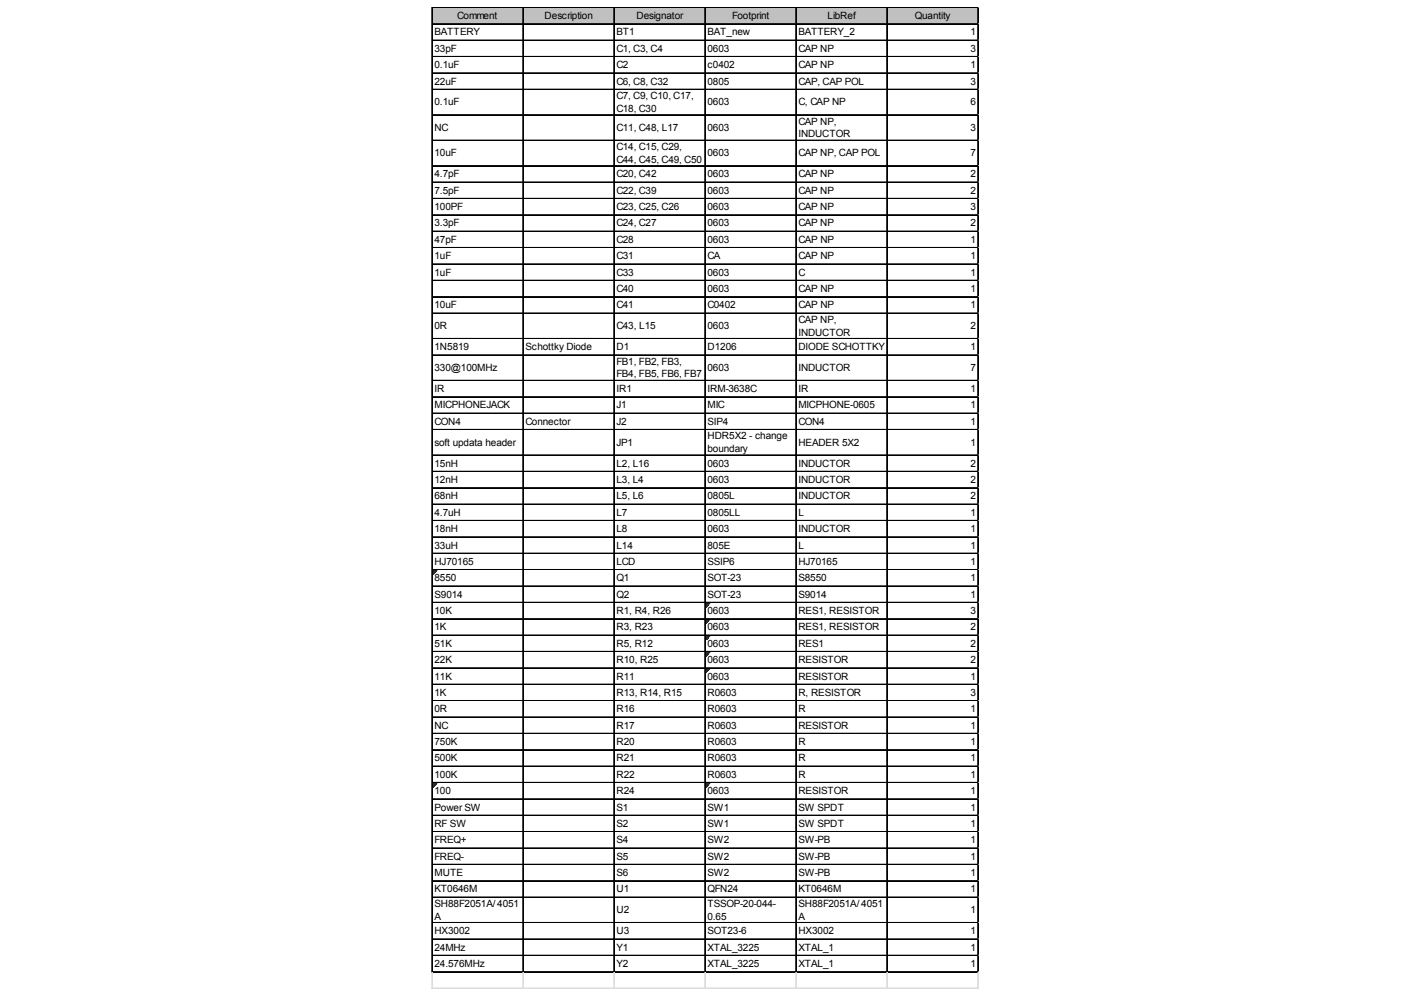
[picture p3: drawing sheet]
<svg xmlns="http://www.w3.org/2000/svg" width="297mm" height="210mm" viewBox="0 0 297 210" stroke-linecap="round" stroke-linejoin="round" font-family="sans-serif">
<defs><g id="words">
<g font-size="2.1">
<text x="96.2" y="4">Comment</text>
<text x="114.6" y="4">Description</text>
<text x="133.9" y="4">Designator</text>
<text x="154" y="4">Footprint</text>
<text x="174.1" y="4">LibRef</text>
<text x="192.5" y="4">Quantity</text>
<text x="91.4" y="7.5">BATTERY</text>
<text x="91.4" y="10.9">33pF</text>
<text x="129.7" y="7.5">BT1</text>
<text x="129.7" y="10.9">C1, C3, C4</text>
<text x="148.8" y="7.5">BAT_new</text>
<text x="148.8" y="10.9">0603</text>
<text x="168" y="7.5">BATTERY_2</text>
<text x="168" y="10.9">CAP NP</text>
<text x="204.1" y="7.5">1</text>
<text x="204.1" y="10.9">3</text>
<text x="91.4" y="14.3">0.1uF</text>
<text x="91.4" y="17.8">22uF</text>
<text x="129.7" y="14.3">C2</text>
<text x="129.7" y="17.8">C6, C8, C32</text>
<text x="148.8" y="14.3">c0402</text>
<text x="148.8" y="17.8">0805</text>
<text x="168" y="14.3">CAP NP</text>
<text x="168" y="17.8">CAP, CAP POL</text>
<text x="204.1" y="14.3">1</text>
<text x="204.1" y="17.8">3</text>
<text x="91.4" y="22.2">0.1uF</text>
<text x="129.7" y="20.8">C7, C9, C10, C17,</text>
<text x="129.7" y="23.5">C18, C30</text>
<text x="148.8" y="22.2">0603</text>
<text x="168" y="22.2">C, CAP NP</text>
<text x="204.1" y="22.2">6</text>
<text x="91.4" y="27.5">NC</text>
<text x="129.7" y="27.5">C11, C48, L17</text>
<text x="148.8" y="27.5">0603</text>
<text x="168" y="26.2">CAP NP,</text>
<text x="168" y="28.9">INDUCTOR</text>
<text x="204.1" y="27.5">3</text>
<text x="91.4" y="32.9">10uF</text>
<text x="129.7" y="31.6">C14, C15, C29,</text>
<text x="129.7" y="34.2">C44, C45, C49, C50</text>
<text x="148.8" y="32.9">0603</text>
<text x="168" y="32.9">CAP NP, CAP POL</text>
<text x="204.1" y="32.9">7</text>
<text x="91.4" y="37.3">4.7pF</text>
<text x="91.4" y="40.7">7.5pF</text>
<text x="129.7" y="37.3">C20, C42</text>
<text x="129.7" y="40.7">C22, C39</text>
<text x="148.8" y="37.3">0603</text>
<text x="148.8" y="40.7">0603</text>
<text x="168" y="37.3">CAP NP</text>
<text x="168" y="40.7">CAP NP</text>
<text x="204.1" y="37.3">2</text>
<text x="204.1" y="40.7">2</text>
<text x="91.4" y="44.2">100PF</text>
<text x="91.4" y="47.6">3.3pF</text>
<text x="129.7" y="44.2">C23, C25, C26</text>
<text x="129.7" y="47.6">C24, C27</text>
<text x="148.8" y="44.2">0603</text>
<text x="148.8" y="47.6">0603</text>
<text x="168" y="44.2">CAP NP</text>
<text x="168" y="47.6">CAP NP</text>
<text x="204.1" y="44.2">3</text>
<text x="204.1" y="47.6">2</text>
<text x="91.4" y="51.1">47pF</text>
<text x="129.7" y="51.1">C28</text>
<text x="148.8" y="51.1">0603</text>
<text x="168" y="51.1">CAP NP</text>
<text x="204.1" y="51.1">1</text>
<text x="91.4" y="54.5">1uF</text>
<text x="91.4" y="58">1uF</text>
<text x="129.7" y="54.5">C31</text>
<text x="129.7" y="58">C33</text>
<text x="148.8" y="54.5">CA</text>
<text x="148.8" y="58">0603</text>
<text x="168" y="54.5">CAP NP</text>
<text x="168" y="58">C</text>
<text x="204.1" y="54.5">1</text>
<text x="204.1" y="58">1</text>
<text x="91.4" y="64.9">10uF</text>
<text x="129.7" y="61.4">C40</text>
<text x="129.7" y="64.9">C41</text>
<text x="148.8" y="61.4">0603</text>
<text x="148.8" y="64.9">C0402</text>
<text x="168" y="61.4">CAP NP</text>
<text x="168" y="64.9">CAP NP</text>
<text x="204.1" y="61.4">1</text>
<text x="204.1" y="64.9">1</text>
<text x="91.4" y="69.3">0R</text>
<text x="129.7" y="69.3">C43, L15</text>
<text x="148.8" y="69.3">0603</text>
<text x="168" y="67.9">CAP NP,</text>
<text x="168" y="70.6">INDUCTOR</text>
<text x="204.1" y="69.3">2</text>
<text x="91.4" y="73.7">1N5819</text>
<text x="110.6" y="73.7">Schottky Diode</text>
<text x="129.7" y="73.7">D1</text>
<text x="129.7" y="76.7">FB1, FB2, FB3,</text>
<text x="148.8" y="73.7">D1206</text>
<text x="168" y="73.7">DIODE SCHOTTKY</text>
<text x="204.1" y="73.7">1</text>
<text x="91.4" y="78.1">330@100MHz</text>
<text x="91.4" y="82.5">IR</text>
<text x="129.7" y="79.4">FB4, FB5, FB6, FB7</text>
<text x="129.7" y="82.5">IR1</text>
<text x="148.8" y="78.1">0603</text>
<text x="148.8" y="82.5">IRM-3638C</text>
<text x="168" y="78.1">INDUCTOR</text>
<text x="168" y="82.5">IR</text>
<text x="204.1" y="78.1">7</text>
<text x="204.1" y="82.5">1</text>
<text x="91.4" y="85.9">MICPHONEJACK</text>
<text x="91.4" y="89.3">CON4</text>
<text x="110.6" y="89.3">Connector</text>
<text x="129.7" y="85.9">J1</text>
<text x="129.7" y="89.3">J2</text>
<text x="148.8" y="85.9">MIC</text>
<text x="148.8" y="89.3">SIP4</text>
<text x="168" y="85.9">MICPHONE-0605</text>
<text x="168" y="89.3">CON4</text>
<text x="204.1" y="85.9">1</text>
<text x="204.1" y="89.3">1</text>
<text x="91.4" y="93.7">soft updata header</text>
<text x="129.7" y="93.7">JP1</text>
<text x="148.8" y="92.4">HDR5X2 - change</text>
<text x="148.8" y="95.1">boundary</text>
<text x="168" y="93.7">HEADER 5X2</text>
<text x="204.1" y="93.7">1</text>
<text x="91.4" y="98.1">15nH</text>
<text x="91.4" y="101.6">12nH</text>
<text x="129.7" y="98.1">L2, L16</text>
<text x="129.7" y="101.6">L3, L4</text>
<text x="148.8" y="98.1">0603</text>
<text x="148.8" y="101.6">0603</text>
<text x="168" y="98.1">INDUCTOR</text>
<text x="168" y="101.6">INDUCTOR</text>
<text x="204.1" y="98.1">2</text>
<text x="204.1" y="101.6">2</text>
<text x="91.4" y="105">68nH</text>
<text x="129.7" y="105">L5, L6</text>
<text x="148.8" y="105">0805L</text>
<text x="168" y="105">INDUCTOR</text>
<text x="204.1" y="105">2</text>
<text x="91.4" y="108.5">4.7uH</text>
<text x="91.4" y="111.9">18nH</text>
<text x="129.7" y="108.5">L7</text>
<text x="129.7" y="111.9">L8</text>
<text x="148.8" y="108.5">0805LL</text>
<text x="148.8" y="111.9">0603</text>
<text x="168" y="108.5">L</text>
<text x="168" y="111.9">INDUCTOR</text>
<text x="204.1" y="108.5">1</text>
<text x="204.1" y="111.9">1</text>
<text x="91.4" y="115.4">33uH</text>
<text x="91.4" y="118.8">HJ70165</text>
<text x="129.7" y="115.4">L14</text>
<text x="129.7" y="118.8">LCD</text>
<text x="148.8" y="115.4">805E</text>
<text x="148.8" y="118.8">SSIP6</text>
<text x="168" y="115.4">L</text>
<text x="168" y="118.8">HJ70165</text>
<text x="204.1" y="115.4">1</text>
<text x="204.1" y="118.8">1</text>
<text x="91.4" y="122.3">8550</text>
<text x="91.4" y="125.7">S9014</text>
<text x="129.7" y="122.3">Q1</text>
<text x="129.7" y="125.7">Q2</text>
<text x="148.8" y="122.3">SOT-23</text>
<text x="148.8" y="125.7">SOT-23</text>
<text x="168" y="122.3">S8550</text>
<text x="168" y="125.7">S9014</text>
<text x="204.1" y="122.3">1</text>
<text x="204.1" y="125.7">1</text>
<text x="91.4" y="129.1">10K</text>
<text x="129.7" y="129.1">R1, R4, R26</text>
<text x="148.8" y="129.1">0603</text>
<text x="168" y="129.1">RES1, RESISTOR</text>
<text x="204.1" y="129.1">3</text>
<text x="91.4" y="132.6">1K</text>
<text x="91.4" y="136">51K</text>
<text x="129.7" y="132.6">R3, R23</text>
<text x="129.7" y="136">R5, R12</text>
<text x="148.8" y="132.6">0603</text>
<text x="148.8" y="136">0603</text>
<text x="168" y="132.6">RES1, RESISTOR</text>
<text x="168" y="136">RES1</text>
<text x="204.1" y="132.6">2</text>
<text x="204.1" y="136">2</text>
<text x="91.4" y="139.5">22K</text>
<text x="91.4" y="142.9">11K</text>
<text x="129.7" y="139.5">R10, R25</text>
<text x="129.7" y="142.9">R11</text>
<text x="148.8" y="139.5">0603</text>
<text x="148.8" y="142.9">0603</text>
<text x="168" y="139.5">RESISTOR</text>
<text x="168" y="142.9">RESISTOR</text>
<text x="204.1" y="139.5">2</text>
<text x="204.1" y="142.9">1</text>
<text x="91.4" y="146.4">1K</text>
<text x="91.4" y="149.8">0R</text>
<text x="129.7" y="146.4">R13, R14, R15</text>
<text x="129.7" y="149.8">R16</text>
<text x="148.8" y="146.4">R0603</text>
<text x="148.8" y="149.8">R0603</text>
<text x="168" y="146.4">R, RESISTOR</text>
<text x="168" y="149.8">R</text>
<text x="204.1" y="146.4">3</text>
<text x="204.1" y="149.8">1</text>
<text x="91.4" y="153.3">NC</text>
<text x="129.7" y="153.3">R17</text>
<text x="148.8" y="153.3">R0603</text>
<text x="168" y="153.3">RESISTOR</text>
<text x="204.1" y="153.3">1</text>
<text x="91.4" y="156.7">750K</text>
<text x="91.4" y="160.1">500K</text>
<text x="129.7" y="156.7">R20</text>
<text x="129.7" y="160.1">R21</text>
<text x="148.8" y="156.7">R0603</text>
<text x="148.8" y="160.1">R0603</text>
<text x="168" y="156.7">R</text>
<text x="168" y="160.1">R</text>
<text x="204.1" y="156.7">1</text>
<text x="204.1" y="160.1">1</text>
<text x="91.4" y="163.6">100K</text>
<text x="91.4" y="167">100</text>
<text x="129.7" y="163.6">R22</text>
<text x="129.7" y="167">R24</text>
<text x="148.8" y="163.6">R0603</text>
<text x="148.8" y="167">0603</text>
<text x="168" y="163.6">R</text>
<text x="168" y="167">RESISTOR</text>
<text x="204.1" y="163.6">1</text>
<text x="204.1" y="167">1</text>
<text x="91.4" y="170.5">Power SW</text>
<text x="91.4" y="173.9">RF SW</text>
<text x="129.7" y="170.5">S1</text>
<text x="129.7" y="173.9">S2</text>
<text x="148.8" y="170.5">SW1</text>
<text x="148.8" y="173.9">SW1</text>
<text x="168" y="170.5">SW SPDT</text>
<text x="168" y="173.9">SW SPDT</text>
<text x="204.1" y="170.5">1</text>
<text x="204.1" y="173.9">1</text>
<text x="91.4" y="177.4">FREQ+</text>
<text x="129.7" y="177.4">S4</text>
<text x="148.8" y="177.4">SW2</text>
<text x="168" y="177.4">SW-PB</text>
<text x="204.1" y="177.4">1</text>
<text x="91.4" y="180.8">FREQ-</text>
<text x="91.4" y="184.2">MUTE</text>
<text x="129.7" y="180.8">S5</text>
<text x="129.7" y="184.2">S6</text>
<text x="148.8" y="180.8">SW2</text>
<text x="148.8" y="184.2">SW2</text>
<text x="168" y="180.8">SW-PB</text>
<text x="168" y="184.2">SW-PB</text>
<text x="204.1" y="180.8">1</text>
<text x="204.1" y="184.2">1</text>
<text x="91.4" y="187.7">KT0646M</text>
<text x="91.4" y="190.8">SH88F2051A/ 4051</text>
<text x="129.7" y="187.7">U1</text>
<text x="148.8" y="187.7">QFN24</text>
<text x="148.8" y="190.8">TSSOP-20-044-</text>
<text x="168" y="187.7">KT0646M</text>
<text x="168" y="190.8">SH88F2051A/ 4051</text>
<text x="204.1" y="187.7">1</text>
<text x="91.4" y="193.4">A</text>
<text x="91.4" y="196.5">HX3002</text>
<text x="129.7" y="192.1">U2</text>
<text x="129.7" y="196.5">U3</text>
<text x="148.8" y="193.4">0.65</text>
<text x="148.8" y="196.5">SOT23-6</text>
<text x="168" y="193.4">A</text>
<text x="168" y="196.5">HX3002</text>
<text x="204.1" y="192.1">1</text>
<text x="204.1" y="196.5">1</text>
<text x="91.4" y="199.9">24MHz</text>
<text x="91.4" y="203.4">24.576MHz</text>
<text x="129.7" y="199.9">Y1</text>
<text x="129.7" y="203.4">Y2</text>
<text x="148.8" y="199.9">XTAL_3225</text>
<text x="148.8" y="203.4">XTAL_3225</text>
<text x="168" y="199.9">XTAL_1</text>
<text x="168" y="203.4">XTAL_1</text>
<text x="204.1" y="199.9">1</text>
<text x="204.1" y="203.4">1</text>
</g>
</g></defs>
<path d="M91 1.7h114.9v3.5h-114.9z" fill="#c0c0c0"/>
<path d="M91 120h1" fill="none" stroke="#008000" stroke-width=".21"/>
<path d="M91 120h1v.2h-1z" fill="#008000"/>
<path d="M91 120.2h.8" fill="none" stroke="#008000" stroke-width=".21"/>
<path d="M91 120.2h.8v.2h-.8z" fill="#008000"/>
<path d="M91 120.4h.6" fill="none" stroke="#008000" stroke-width=".21"/>
<path d="M91 120.4h.6v.1h-.6z" fill="#008000"/>
<path d="M91 120.5h.4" fill="none" stroke="#008000" stroke-width=".21"/>
<path d="M91 120.5h.4v.2h-.4z" fill="#008000"/>
<path d="M91 120.7h.2" fill="none" stroke="#008000" stroke-width=".21"/>
<path d="M91 120.7h.2v.2h-.2z" fill="#008000"/>
<path d="M148.4 126.9h1" fill="none" stroke="#008000" stroke-width=".21"/>
<path d="M148.4 126.9h1v.1h-1z" fill="#008000"/>
<path d="M148.4 127h.8" fill="none" stroke="#008000" stroke-width=".21"/>
<path d="M148.4 127h.8v.2h-.8z" fill="#008000"/>
<path d="M148.4 127.2h.6" fill="none" stroke="#008000" stroke-width=".21"/>
<path d="M148.4 127.2h.6v.2h-.6z" fill="#008000"/>
<path d="M148.4 127.4h.4" fill="none" stroke="#008000" stroke-width=".21"/>
<path d="M148.4 127.4h.4v.2h-.4z" fill="#008000"/>
<path d="M148.4 127.6h.2" fill="none" stroke="#008000" stroke-width=".21"/>
<path d="M148.4 127.6h.2v.2h-.2z" fill="#008000"/>
<path d="M148.4 130.3h1" fill="none" stroke="#008000" stroke-width=".21"/>
<path d="M148.4 130.3h1v.2h-1z" fill="#008000"/>
<path d="M148.4 130.5h.8" fill="none" stroke="#008000" stroke-width=".21"/>
<path d="M148.4 130.5h.8v.2h-.8z" fill="#008000"/>
<path d="M148.4 130.7h.6" fill="none" stroke="#008000" stroke-width=".21"/>
<path d="M148.4 130.7h.6v.2h-.6z" fill="#008000"/>
<path d="M148.4 130.9h.4" fill="none" stroke="#008000" stroke-width=".21"/>
<path d="M148.4 130.9h.4v.2h-.4z" fill="#008000"/>
<path d="M148.4 131.1h.2" fill="none" stroke="#008000" stroke-width=".21"/>
<path d="M148.4 131.1h.2v.2h-.2z" fill="#008000"/>
<path d="M148.4 133.7h1" fill="none" stroke="#008000" stroke-width=".21"/>
<path d="M148.4 133.7h1v.2h-1z" fill="#008000"/>
<path d="M148.4 133.9h.8" fill="none" stroke="#008000" stroke-width=".21"/>
<path d="M148.4 133.9h.8v.2h-.8z" fill="#008000"/>
<path d="M148.4 134.1h.6" fill="none" stroke="#008000" stroke-width=".21"/>
<path d="M148.4 134.1h.6v.2h-.6z" fill="#008000"/>
<path d="M148.4 134.3h.4" fill="none" stroke="#008000" stroke-width=".21"/>
<path d="M148.4 134.3h.4v.2h-.4z" fill="#008000"/>
<path d="M148.4 134.5h.2" fill="none" stroke="#008000" stroke-width=".21"/>
<path d="M148.4 134.5h.2v.2h-.2z" fill="#008000"/>
<path d="M148.4 137.2h1" fill="none" stroke="#008000" stroke-width=".21"/>
<path d="M148.4 137.2h1v.2h-1z" fill="#008000"/>
<path d="M148.4 137.4h.8" fill="none" stroke="#008000" stroke-width=".21"/>
<path d="M148.4 137.4h.8v.2h-.8z" fill="#008000"/>
<path d="M148.4 137.6h.6" fill="none" stroke="#008000" stroke-width=".21"/>
<path d="M148.4 137.6h.6v.2h-.6z" fill="#008000"/>
<path d="M148.4 137.8h.4" fill="none" stroke="#008000" stroke-width=".21"/>
<path d="M148.4 137.8h.4v.2h-.4z" fill="#008000"/>
<path d="M148.4 138h.2" fill="none" stroke="#008000" stroke-width=".21"/>
<path d="M148.4 138h.2v.1h-.2z" fill="#008000"/>
<path d="M148.4 140.6h1" fill="none" stroke="#008000" stroke-width=".21"/>
<path d="M148.4 140.6h1v.2h-1z" fill="#008000"/>
<path d="M148.4 140.8h.8" fill="none" stroke="#008000" stroke-width=".21"/>
<path d="M148.4 140.8h.8v.2h-.8z" fill="#008000"/>
<path d="M148.4 141h.6" fill="none" stroke="#008000" stroke-width=".21"/>
<path d="M148.4 141h.6v.2h-.6z" fill="#008000"/>
<path d="M148.4 141.2h.4" fill="none" stroke="#008000" stroke-width=".21"/>
<path d="M148.4 141.2h.4v.2h-.4z" fill="#008000"/>
<path d="M148.4 141.4h.2" fill="none" stroke="#008000" stroke-width=".21"/>
<path d="M148.4 141.4h.2v.2h-.2z" fill="#008000"/>
<path d="M91 164.7h1" fill="none" stroke="#008000" stroke-width=".21"/>
<path d="M91 164.7h1v.2h-1z" fill="#008000"/>
<path d="M91 164.9h.8" fill="none" stroke="#008000" stroke-width=".21"/>
<path d="M91 164.9h.8v.2h-.8z" fill="#008000"/>
<path d="M91 165.1h.6" fill="none" stroke="#008000" stroke-width=".21"/>
<path d="M91 165.1h.6v.2h-.6z" fill="#008000"/>
<path d="M91 165.3h.4" fill="none" stroke="#008000" stroke-width=".21"/>
<path d="M91 165.3h.4v.2h-.4z" fill="#008000"/>
<path d="M91 165.5h.2" fill="none" stroke="#008000" stroke-width=".21"/>
<path d="M91 165.5h.2v.2h-.2z" fill="#008000"/>
<path d="M148.4 164.7h1" fill="none" stroke="#008000" stroke-width=".21"/>
<path d="M148.4 164.7h1v.2h-1z" fill="#008000"/>
<path d="M148.4 164.9h.8" fill="none" stroke="#008000" stroke-width=".21"/>
<path d="M148.4 164.9h.8v.2h-.8z" fill="#008000"/>
<path d="M148.4 165.1h.6" fill="none" stroke="#008000" stroke-width=".21"/>
<path d="M148.4 165.1h.6v.2h-.6z" fill="#008000"/>
<path d="M148.4 165.3h.4" fill="none" stroke="#008000" stroke-width=".21"/>
<path d="M148.4 165.3h.4v.2h-.4z" fill="#008000"/>
<path d="M148.4 165.5h.2" fill="none" stroke="#008000" stroke-width=".21"/>
<path d="M148.4 165.5h.2v.2h-.2z" fill="#008000"/>
<g fill="none" stroke="#000" stroke-width=".21">
<path d="M90.8 1.5v203M90.9 1.5v203M91 1.5h114.9M91 1.6h114.9M91 5h114.9M91 5.1h114.9M91 8.4h114.9M91 8.5h114.9M91 11.9h114.9M91 12h114.9M91 15.3h114.9M91 15.4h114.9"/>
<path d="M91 18.8h114.9M110 1.7v202.8M110.1 1.7v202.8M129.1 1.7v202.8M129.2 1.7v202.8M148.3 1.7v202.8M148.4 1.7v202.8M167.4 1.7v202.8M167.5 1.7v202.8M186.5 1.7v202.8M186.6 1.7v202.8M205.7 1.7v202.8"/>
<path d="M205.8 1.7v202.8M91 24.1h114.9M91 24.2h114.9M91 29.5h114.9M91 29.6h114.9M91 34.8h114.9M91 34.9h114.9M91 38.3h114.9M91 38.4h114.9M91 41.7h114.9M91 41.8h114.9M91 45.2h114.9"/>
<path d="M91 45.3h114.9M91 48.6h114.9M91 48.7h114.9M91 52h114.9M91 52.1h114.9M91 55.5h114.9M91 55.6h114.9M91 58.9h114.9M91 59h114.9M91 62.4h114.9M91 62.5h114.9M91 65.8h114.9"/>
<path d="M91 65.9h114.9M91 71.2h114.9M91 71.3h114.9M91 74.6h114.9M91 74.7h114.9M91 80h114.9M91 80.1h114.9M91 83.4h114.9M91 83.5h114.9M91 86.9h114.9M91 87h114.9M91 90.3h114.9"/>
<path d="M91 90.4h114.9M91 95.7h114.9M91 95.8h114.9M91 99.1h114.9M91 99.2h114.9M91 102.6h114.9M91 102.7h114.9M91 106h114.9M91 106.1h114.9M91 109.4h114.9M91 109.5h114.9M91 112.9h114.9"/>
<path d="M91 113h114.9M91 116.3h114.9M91 116.4h114.9M91 119.8h114.9M91 119.9h114.9M91 123.2h114.9M91 123.3h114.9M91 126.7h114.9M91 126.8h114.9M91 130.1h114.9M91 130.2h114.9M91 133.6h114.9"/>
<path d="M91 137h114.9M91 137.1h114.9M91 140.4h114.9M91 140.5h114.9M91 143.9h114.9M91 144h114.9M91 147.3h114.9M91 147.4h114.9M91 150.8h114.9M91 150.9h114.9M91 154.2h114.9M91 154.3h114.9"/>
<path d="M91 157.7h114.9M91 157.8h114.9M91 161.1h114.9M91 161.2h114.9M91 164.5h114.9M91 164.6h114.9M91 168h114.9M91 168.1h114.9M91 171.4h114.9M91 171.5h114.9M91 174.9h114.9M91 175h114.9"/>
<path d="M91 178.3h114.9M91 178.4h114.9M91 181.8h114.9M91 181.9h114.9M91 185.2h114.9M91 185.3h114.9M91 188.7h114.9M91 188.8h114.9M91 194h114.9M91 194.1h114.9M91 197.5h114.9M91 197.6h114.9"/>
<path d="M91 200.9h114.9M91 201h114.9M91 204.3h114.9M91 204.4h114.9"/>
</g>
<g fill="none" stroke="#dadcdd" stroke-width=".21">
<path d="M205.9 1.5h.1M90.8 204.5v3.5M90.9 204.5v3.5M110 204.5v3.5M110.1 204.5v3.5M129.1 204.5v3.5M129.2 204.5v3.5M148.3 204.5v3.5M148.4 204.5v3.5M167.4 204.5v3.5M167.5 204.5v3.5M186.5 204.5v3.5"/>
<path d="M186.6 204.5v3.5M205.7 204.5v3.5M205.8 204.5v3.5"/>
</g>
<path d="M205.9 1.5v.2z" fill="#dadcdd"/>
<path d="M205.9 5h.1" fill="none" stroke="#dadcdd" stroke-width=".21"/>
<path d="M205.9 5v.2z" fill="#dadcdd"/>
<path d="M205.9 8.4h.1" fill="none" stroke="#dadcdd" stroke-width=".21"/>
<path d="M205.9 8.4v.2z" fill="#dadcdd"/>
<path d="M205.9 11.9h.1" fill="none" stroke="#dadcdd" stroke-width=".21"/>
<path d="M205.9 11.9v.2z" fill="#dadcdd"/>
<path d="M205.9 15.3h.1" fill="none" stroke="#dadcdd" stroke-width=".21"/>
<path d="M205.9 15.3v.2z" fill="#dadcdd"/>
<path d="M205.9 18.8h.1" fill="none" stroke="#dadcdd" stroke-width=".21"/>
<path d="M205.9 18.8v.1z" fill="#dadcdd"/>
<path d="M205.9 24.1h.1" fill="none" stroke="#dadcdd" stroke-width=".21"/>
<path d="M205.9 24.1v.2z" fill="#dadcdd"/>
<path d="M205.9 29.5h.1" fill="none" stroke="#dadcdd" stroke-width=".21"/>
<path d="M205.9 29.5v.2z" fill="#dadcdd"/>
<path d="M205.9 34.8h.1" fill="none" stroke="#dadcdd" stroke-width=".21"/>
<path d="M205.9 34.8v.2z" fill="#dadcdd"/>
<path d="M205.9 38.3h.1" fill="none" stroke="#dadcdd" stroke-width=".21"/>
<path d="M205.9 38.3v.2z" fill="#dadcdd"/>
<path d="M205.9 41.7h.1" fill="none" stroke="#dadcdd" stroke-width=".21"/>
<path d="M205.9 41.7v.2z" fill="#dadcdd"/>
<path d="M205.9 45.2h.1" fill="none" stroke="#dadcdd" stroke-width=".21"/>
<path d="M205.9 45.2v.1z" fill="#dadcdd"/>
<path d="M205.9 48.6h.1" fill="none" stroke="#dadcdd" stroke-width=".21"/>
<path d="M205.9 48.6v.2z" fill="#dadcdd"/>
<path d="M205.9 52h.1" fill="none" stroke="#dadcdd" stroke-width=".21"/>
<path d="M205.9 52v.2z" fill="#dadcdd"/>
<path d="M205.9 55.5h.1" fill="none" stroke="#dadcdd" stroke-width=".21"/>
<path d="M205.9 55.5v.2z" fill="#dadcdd"/>
<path d="M205.9 58.9h.1" fill="none" stroke="#dadcdd" stroke-width=".21"/>
<path d="M205.9 58.9v.2z" fill="#dadcdd"/>
<path d="M205.9 62.4h.1" fill="none" stroke="#dadcdd" stroke-width=".21"/>
<path d="M205.9 62.4v.2z" fill="#dadcdd"/>
<path d="M205.9 65.8h.1" fill="none" stroke="#dadcdd" stroke-width=".21"/>
<path d="M205.9 65.8v.2z" fill="#dadcdd"/>
<path d="M205.9 71.2h.1" fill="none" stroke="#dadcdd" stroke-width=".21"/>
<path d="M205.9 71.2v.2z" fill="#dadcdd"/>
<path d="M205.9 74.6h.1" fill="none" stroke="#dadcdd" stroke-width=".21"/>
<path d="M205.9 74.6v.2z" fill="#dadcdd"/>
<path d="M205.9 80h.1" fill="none" stroke="#dadcdd" stroke-width=".21"/>
<path d="M205.9 80v.2z" fill="#dadcdd"/>
<path d="M205.9 83.4h.1" fill="none" stroke="#dadcdd" stroke-width=".21"/>
<path d="M205.9 83.4v.2z" fill="#dadcdd"/>
<path d="M205.9 86.9h.1" fill="none" stroke="#dadcdd" stroke-width=".21"/>
<path d="M205.9 86.9v.2z" fill="#dadcdd"/>
<path d="M205.9 90.3h.1" fill="none" stroke="#dadcdd" stroke-width=".21"/>
<path d="M205.9 90.3v.2z" fill="#dadcdd"/>
<path d="M205.9 95.7h.1" fill="none" stroke="#dadcdd" stroke-width=".21"/>
<path d="M205.9 95.7v.2z" fill="#dadcdd"/>
<path d="M205.9 99.1h.1" fill="none" stroke="#dadcdd" stroke-width=".21"/>
<path d="M205.9 99.1v.2z" fill="#dadcdd"/>
<path d="M205.9 102.6h.1" fill="none" stroke="#dadcdd" stroke-width=".21"/>
<path d="M205.9 102.6v.1z" fill="#dadcdd"/>
<path d="M205.9 106h.1" fill="none" stroke="#dadcdd" stroke-width=".21"/>
<path d="M205.9 106v.2z" fill="#dadcdd"/>
<path d="M205.9 109.4h.1" fill="none" stroke="#dadcdd" stroke-width=".21"/>
<path d="M205.9 109.4v.2z" fill="#dadcdd"/>
<path d="M205.9 112.9h.1" fill="none" stroke="#dadcdd" stroke-width=".21"/>
<path d="M205.9 112.9v.2z" fill="#dadcdd"/>
<path d="M205.9 116.3h.1" fill="none" stroke="#dadcdd" stroke-width=".21"/>
<path d="M205.9 116.3v.2z" fill="#dadcdd"/>
<path d="M205.9 119.8h.1" fill="none" stroke="#dadcdd" stroke-width=".21"/>
<path d="M205.9 119.8v.2z" fill="#dadcdd"/>
<path d="M205.9 123.2h.1" fill="none" stroke="#dadcdd" stroke-width=".21"/>
<path d="M205.9 123.2v.2z" fill="#dadcdd"/>
<path d="M205.9 126.7h.1" fill="none" stroke="#dadcdd" stroke-width=".21"/>
<path d="M205.9 126.7v.2z" fill="#dadcdd"/>
<path d="M205.9 130.1h.1" fill="none" stroke="#dadcdd" stroke-width=".21"/>
<path d="M205.9 130.1v.2z" fill="#dadcdd"/>
<path d="M205.9 133.6h.1" fill="none" stroke="#dadcdd" stroke-width=".21"/>
<path d="M205.9 133.6v.1z" fill="#dadcdd"/>
<path d="M205.9 137h.1" fill="none" stroke="#dadcdd" stroke-width=".21"/>
<path d="M205.9 137v.2z" fill="#dadcdd"/>
<path d="M205.9 140.4h.1" fill="none" stroke="#dadcdd" stroke-width=".21"/>
<path d="M205.9 140.4v.2z" fill="#dadcdd"/>
<path d="M205.9 143.9h.1" fill="none" stroke="#dadcdd" stroke-width=".21"/>
<path d="M205.9 143.9v.2z" fill="#dadcdd"/>
<path d="M205.9 147.3h.1" fill="none" stroke="#dadcdd" stroke-width=".21"/>
<path d="M205.9 147.3v.2z" fill="#dadcdd"/>
<path d="M205.9 150.8h.1" fill="none" stroke="#dadcdd" stroke-width=".21"/>
<path d="M205.9 150.8v.2z" fill="#dadcdd"/>
<path d="M205.9 154.2h.1" fill="none" stroke="#dadcdd" stroke-width=".21"/>
<path d="M205.9 154.2v.2z" fill="#dadcdd"/>
<path d="M205.9 157.7h.1" fill="none" stroke="#dadcdd" stroke-width=".21"/>
<path d="M205.9 157.7v.2z" fill="#dadcdd"/>
<path d="M205.9 161.1h.1" fill="none" stroke="#dadcdd" stroke-width=".21"/>
<path d="M205.9 161.1v.2z" fill="#dadcdd"/>
<path d="M205.9 164.5h.1" fill="none" stroke="#dadcdd" stroke-width=".21"/>
<path d="M205.9 164.5v.2z" fill="#dadcdd"/>
<path d="M205.9 168h.1" fill="none" stroke="#dadcdd" stroke-width=".21"/>
<path d="M205.9 168v.2z" fill="#dadcdd"/>
<path d="M205.9 171.4h.1" fill="none" stroke="#dadcdd" stroke-width=".21"/>
<path d="M205.9 171.4v.2z" fill="#dadcdd"/>
<path d="M205.9 174.9h.1" fill="none" stroke="#dadcdd" stroke-width=".21"/>
<path d="M205.9 174.9v.2z" fill="#dadcdd"/>
<path d="M205.9 178.3h.1" fill="none" stroke="#dadcdd" stroke-width=".21"/>
<path d="M205.9 178.3v.2z" fill="#dadcdd"/>
<path d="M205.9 181.8h.1" fill="none" stroke="#dadcdd" stroke-width=".21"/>
<path d="M205.9 181.8v.2z" fill="#dadcdd"/>
<path d="M205.9 185.2h.1" fill="none" stroke="#dadcdd" stroke-width=".21"/>
<path d="M205.9 185.2v.2z" fill="#dadcdd"/>
<path d="M205.9 188.7h.1" fill="none" stroke="#dadcdd" stroke-width=".21"/>
<path d="M205.9 188.7v.1z" fill="#dadcdd"/>
<path d="M205.9 194h.1" fill="none" stroke="#dadcdd" stroke-width=".21"/>
<path d="M205.9 194v.2z" fill="#dadcdd"/>
<path d="M205.9 197.5h.1" fill="none" stroke="#dadcdd" stroke-width=".21"/>
<path d="M205.9 197.5v.2z" fill="#dadcdd"/>
<path d="M205.9 200.9h.1" fill="none" stroke="#dadcdd" stroke-width=".21"/>
<path d="M205.9 200.9v.2z" fill="#dadcdd"/>
<path d="M205.9 204.3h.1" fill="none" stroke="#dadcdd" stroke-width=".21"/>
<path d="M205.9 204.3v.2z" fill="#dadcdd"/>
<path d="M90.8 207.8h115.1M90.8 207.9h115.1" fill="none" stroke="#dadcdd" stroke-width=".21"/>
<use href="#words"/>
</svg>
